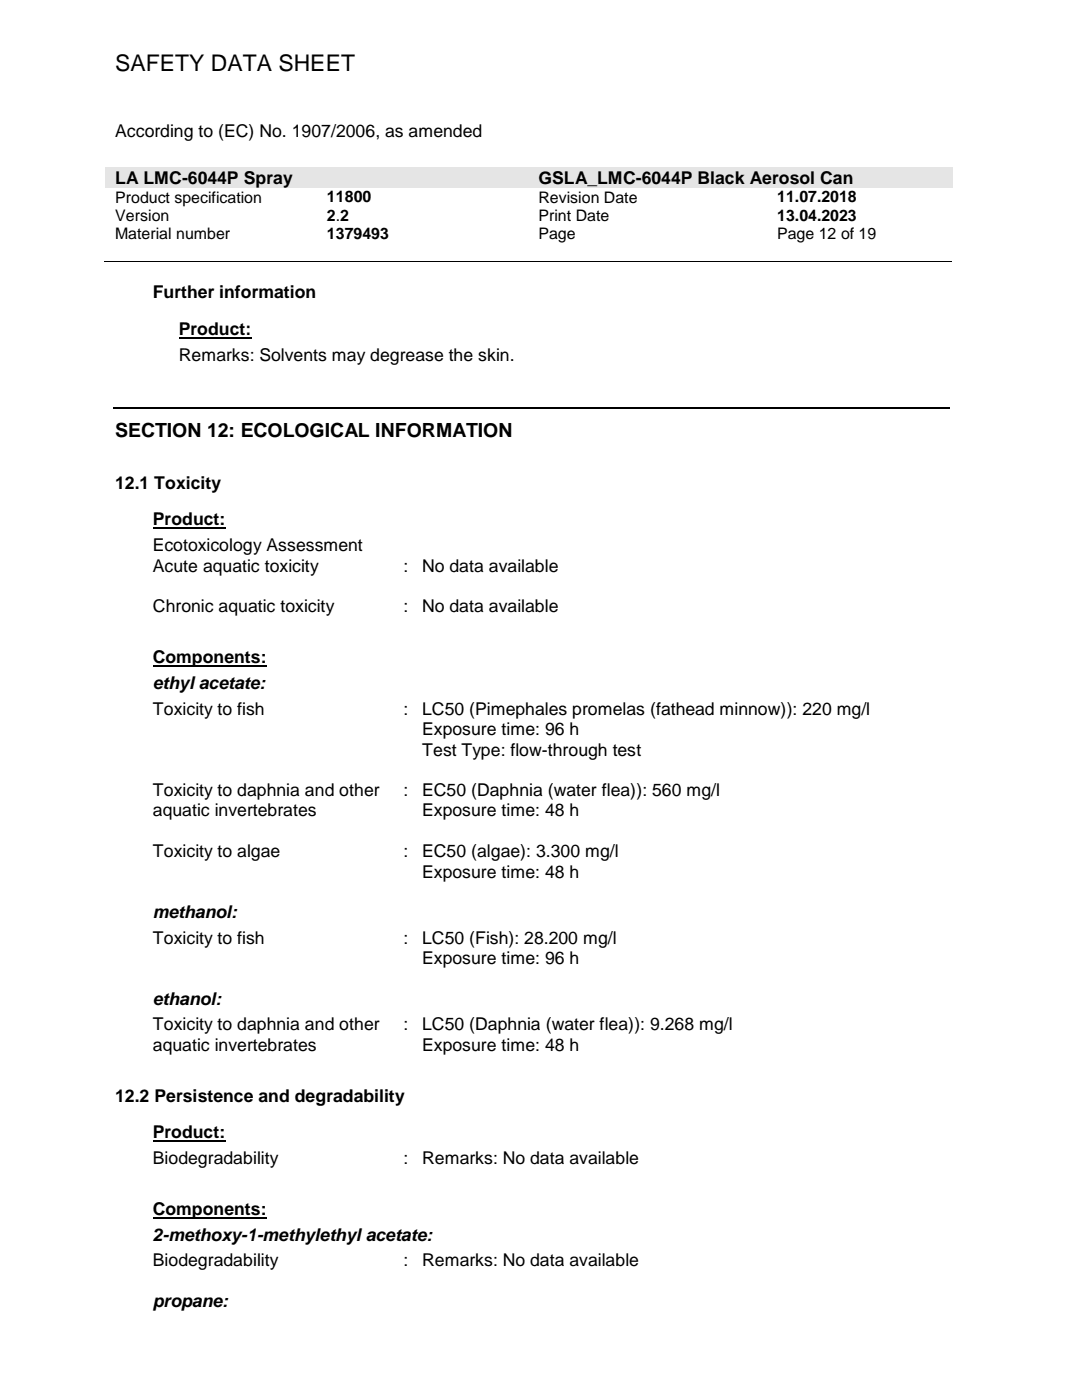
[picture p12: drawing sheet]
<svg xmlns="http://www.w3.org/2000/svg" width="216mm" height="279mm" viewBox="0 0 216 279" stroke-linecap="round" stroke-linejoin="round" font-family="sans-serif">
<defs><g id="words">
<text font-size="4.6" x="23" y="14.3">SAFETY DATA SHEET</text>
<text font-size="3.9" x="23" y="87.2">SECTION 12: ECOLOGICAL INFORMATION</text>
<g font-size="3.5">
<text x="23" y="27.4">According to (EC) No. 1907/2006, as amended</text>
<text x="23" y="36.7">LA LMC-6044P Spray</text>
<text x="107.5" y="36.7">GSLA_LMC-6044P Black Aerosol Can</text>
<text x="30.5" y="59.6">Further information</text>
<text x="35.7" y="66.8">Product:</text>
<text x="35.7" y="72">Remarks: Solvents may degrease the skin.</text>
<text x="23" y="97.6">12.1 Toxicity</text>
<text x="30.5" y="104.9">Product:</text>
<text x="30.5" y="110">Ecotoxicology Assessment</text>
<text x="30.5" y="114.1">Acute aquatic toxicity</text>
<text x="80.5" y="114.1">:</text>
<text x="84.3" y="114.1">No data available</text>
<text x="30.5" y="122.2">Chronic aquatic toxicity</text>
<text x="80.5" y="122.2">:</text>
<text x="84.3" y="122.2">No data available</text>
<text x="30.5" y="132.4">Components:</text>
<text x="30.5" y="137.6">ethyl acetate:</text>
<text x="30.5" y="142.7">Toxicity to fish</text>
<text x="80.5" y="142.7">:</text>
<text x="84.3" y="142.7">LC50 (Pimephales promelas (fathead minnow)): 220 mg/l</text>
<text x="84.3" y="146.8">Exposure time: 96 h</text>
<text x="84.3" y="150.8">Test Type: flow-through test</text>
<text x="30.5" y="158.9">Toxicity to daphnia and other</text>
<text x="80.5" y="158.9">:</text>
<text x="84.3" y="158.9">EC50 (Daphnia (water flea)): 560 mg/l</text>
<text x="30.5" y="163">aquatic invertebrates</text>
<text x="84.3" y="163">Exposure time: 48 h</text>
<text x="30.5" y="171.1">Toxicity to algae</text>
<text x="80.5" y="171.1">:</text>
<text x="84.3" y="171.1">EC50 (algae): 3.300 mg/l</text>
<text x="84.3" y="175.2">Exposure time: 48 h</text>
<text x="30.5" y="183.2">methanol:</text>
<text x="30.5" y="188.4">Toxicity to fish</text>
<text x="80.5" y="188.4">:</text>
<text x="84.3" y="188.4">LC50 (Fish): 28.200 mg/l</text>
<text x="84.3" y="192.4">Exposure time: 96 h</text>
<text x="30.5" y="200.6">ethanol:</text>
<text x="30.5" y="205.6">Toxicity to daphnia and other</text>
<text x="30.5" y="209.7">aquatic invertebrates</text>
<text x="80.5" y="205.6">:</text>
<text x="84.3" y="205.6">LC50 (Daphnia (water flea)): 9.268 mg/l</text>
<text x="84.3" y="209.7">Exposure time: 48 h</text>
<text x="23" y="219.9">12.2 Persistence and degradability</text>
<text x="30.5" y="227.2">Product:</text>
<text x="30.5" y="232.3">Biodegradability</text>
<text x="80.5" y="232.3">:</text>
<text x="84.3" y="232.3">Remarks: No data available</text>
<text x="30.5" y="242.5">Components:</text>
<text x="30.5" y="247.6">2-methoxy-1-methylethyl acetate:</text>
<text x="30.5" y="252.8">Biodegradability</text>
<text x="80.5" y="252.8">:</text>
<text x="84.3" y="252.8">Remarks: No data available</text>
<text x="30.5" y="260.9">propane:</text>
</g>
<g font-size="3.2">
<text x="23" y="40.5">Product specification</text>
<text x="65.3" y="40.4">11800</text>
<text x="107.5" y="40.5">Revision Date</text>
<text x="155.1" y="40.4">11.07.2018</text>
<text x="23" y="44.1">Version</text>
<text x="23" y="47.8">Material number</text>
<text x="65.3" y="44">2.2</text>
<text x="65.3" y="47.7">1379493</text>
<text x="107.5" y="44.1">Print Date</text>
<text x="107.5" y="47.8">Page</text>
<text x="155.1" y="44">13.04.2023</text>
<text x="155.1" y="47.8">Page 12 of 19</text>
</g>
</g></defs>
<g fill="#e5e5e5">
<path d="M21.1 33.5h84.5v4h-84.5z" fill-rule="evenodd"/>
<path d="M23 33.5h80.6v4h-80.6z" fill-rule="evenodd"/>
<path d="M105.6 33.5h84.4v4h-84.4z" fill-rule="evenodd"/>
<path d="M107.5 33.5h80.6v4h-80.6z" fill-rule="evenodd"/>
</g>
<path d="M20.8 52.2h169.2" fill="none" stroke="#000" stroke-width=".2"/>
<g fill="#000">
<path d="M63.1 52.1h.2v.2h-.2z" fill-rule="evenodd"/>
<path d="M105.3 52.1h.2v.2h-.2z" fill-rule="evenodd"/>
<path d="M152.9 52.1h.2v.2h-.2z" fill-rule="evenodd"/>
</g>
<path d="M35.7 67.4h14.5M30.5 105.4h14.6M30.5 133h22.7M30.5 227.7h14.5M30.5 243h22.7" fill="none" stroke="#000" stroke-width=".38"/>
<path d="M22.5 81.4h167" fill="none" stroke="#000" stroke-width=".25"/>
<use href="#words"/>
</svg>
